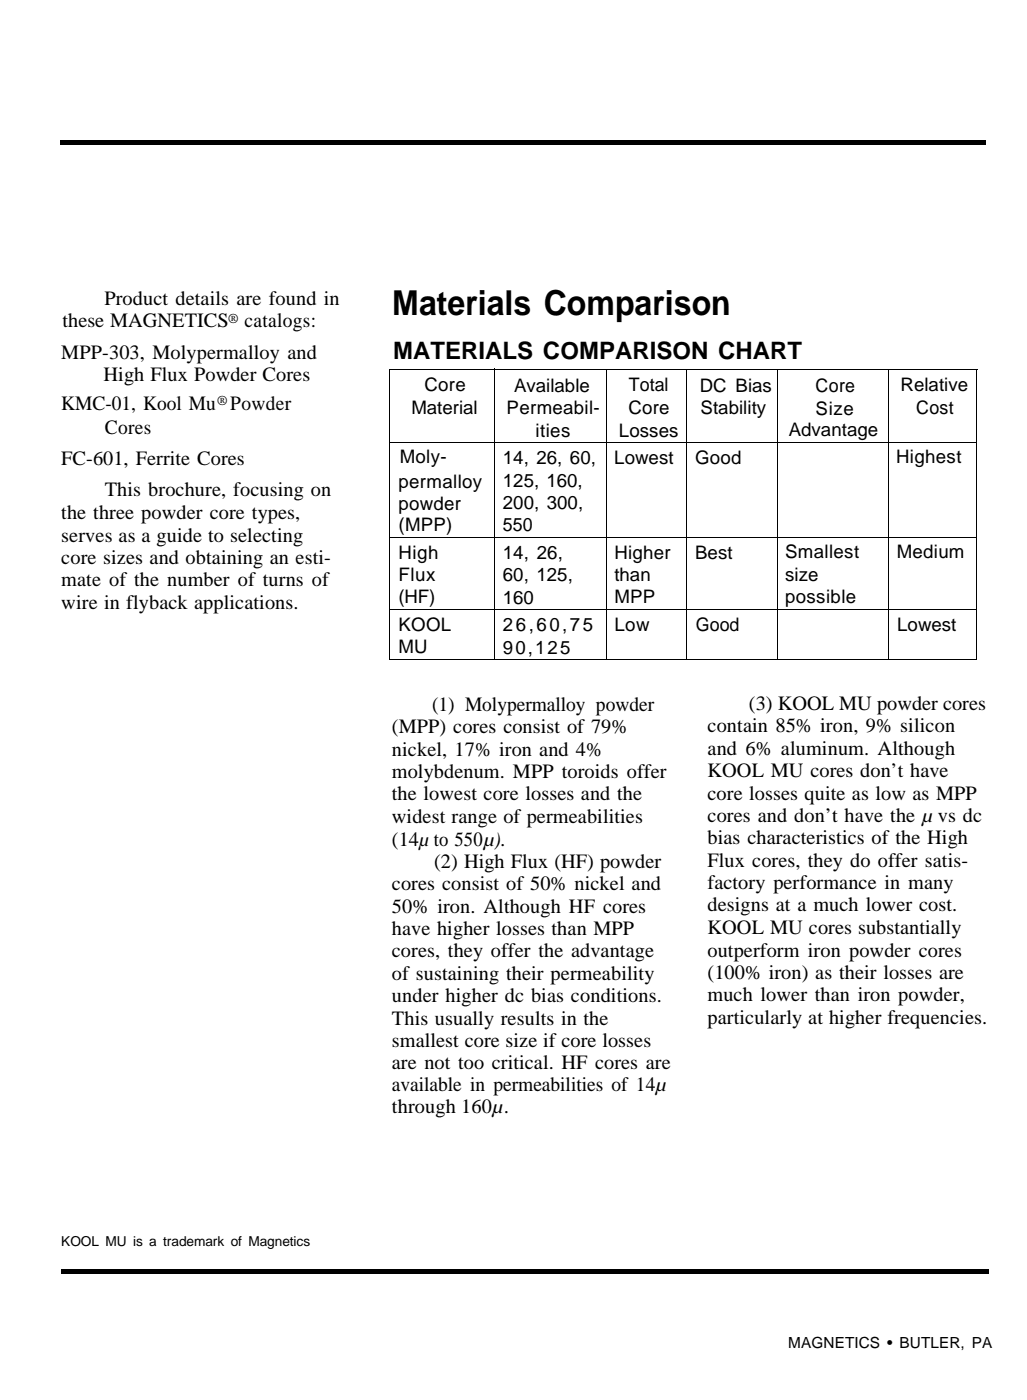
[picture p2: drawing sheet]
<svg xmlns="http://www.w3.org/2000/svg" width="210mm" height="286mm" viewBox="0 0 210 286" stroke-linecap="round" stroke-linejoin="round" font-family="sans-serif">
<defs><g id="words">
<text font-size="7" x="80" y="64.2">Materials Comparison</text>
<text font-size="4.9" x="80.2" y="73.3">MATERIALS COMPARISON CHART</text>
<g font-size="4.1">
<text x="21.3" y="62.2">Product details are found in</text>
<text x="12.8" y="66.8">these MAGNETICS</text>
<text x="49.9" y="66.8">catalogs:</text>
<text x="12.5" y="73.2">MPP-303, Molypermalloy and</text>
<text x="21.1" y="77.7">High Flux Powder Cores</text>
<text x="12.5" y="83.7">KMC-01, Kool Mu</text>
<text x="47" y="83.7">Powder</text>
<text x="21.4" y="88.7">Cores</text>
<text x="12.5" y="95">FC-601, Ferrite Cores</text>
<text x="21.4" y="101.3">This brochure, focusing on</text>
<text x="12.5" y="105.9">the three powder core types,</text>
<text x="12.5" y="110.5">serves as a guide to selecting</text>
<text x="12.5" y="115.1">core sizes and obtaining an esti-</text>
<text x="12.5" y="119.7">mate of the number of turns of</text>
<text x="12.5" y="124.3">wire in flyback applications.</text>
<text x="80" y="149.7">(MPP) cores consist of 79%</text>
<text x="88.2" y="145.1">(1) Molypermalloy powder</text>
<text x="144.4" y="149.4">contain 85% iron, 9% silicon</text>
<text x="152.8" y="144.9">(3) KOOL MU powder cores</text>
<text x="80" y="154.2">nickel, 17% iron and 4%</text>
<text x="144.4" y="154.1">and 6% aluminum. Although</text>
<text x="80" y="158.8">molybdenum. MPP toroids offer</text>
<text x="144.4" y="158.6">KOOL MU cores don’t have</text>
<text x="80" y="163.4">the lowest core losses and the</text>
<text x="80" y="167.9">widest range of permeabilities</text>
<text x="144.4" y="163.2">core losses quite as low as MPP</text>
<text x="144.4" y="167.8">cores and don’t have the µ vs dc</text>
<text x="80" y="172.6">(14µ to 550µ).</text>
<text x="144.4" y="172.2">bias characteristics of the High</text>
<text x="88.6" y="177.1">(2) High Flux (HF) powder</text>
<text x="144.4" y="176.9">Flux cores, they do offer satis-</text>
<text x="80" y="181.7">cores consist of 50% nickel and</text>
<text x="144.4" y="181.5">factory performance in many</text>
<text x="80" y="186.3">50% iron. Although HF cores</text>
<text x="80" y="190.9">have higher losses than MPP</text>
<text x="144.4" y="186">designs at a much lower cost.</text>
<text x="144.4" y="190.7">KOOL MU cores substantially</text>
<text x="80" y="195.4">cores, they offer the advantage</text>
<text x="144.4" y="195.2">outperform iron powder cores</text>
<text x="80" y="200">of sustaining their permeability</text>
<text x="144.4" y="199.8">(100% iron) as their losses are</text>
<text x="80" y="204.5">under higher dc bias conditions.</text>
<text x="80" y="209.2">This usually results in the</text>
<text x="144.4" y="204.4">much lower than iron powder,</text>
<text x="144.4" y="208.9">particularly at higher frequencies.</text>
<text x="80" y="213.7">smallest core size if core losses</text>
<text x="80" y="218.2">are not too critical. HF cores are</text>
<text x="80" y="222.6">available in permeabilities of 14µ</text>
<text x="80" y="227.2">through 160µ.</text>
</g>
<g font-size="3.8">
<text x="86.6" y="79.9">Core</text>
<text x="104.9" y="79.9">Available</text>
<text x="128.3" y="79.9">Total</text>
<text x="142.8" y="79.9">DC Bias</text>
<text x="166.4" y="80">Core</text>
<text x="183.8" y="79.9">Relative</text>
<text x="83.9" y="84.6">Material</text>
<text x="103.4" y="84.5">Permeabil-</text>
<text x="109.3" y="89.2">ities</text>
<text x="126.3" y="89.2">Losses</text>
<text x="128.2" y="84.5">Core</text>
<text x="142.9" y="84.5">Stability</text>
<text x="160.9" y="89.1">Advantage</text>
<text x="166.4" y="84.8">Size</text>
<text x="187" y="84.4">Cost</text>
<text x="81.6" y="94.6">Moly-</text>
<text x="102.6" y="94.7">14, 26, 60,</text>
<text x="125.3" y="94.7">Lowest</text>
<text x="141.8" y="94.7">Good</text>
<text x="182.8" y="94.6">Highest</text>
<text x="81.3" y="99.6">permalloy</text>
<text x="102.6" y="99.3">125, 160,</text>
<text x="81.3" y="104">powder</text>
<text x="102.6" y="103.9">200, 300,</text>
<text x="81.3" y="108.4">(MPP)</text>
<text x="102.6" y="108.4">550</text>
<text x="160.2" y="113.9">Smallest</text>
<text x="183" y="113.9">Medium</text>
<text x="81.3" y="114.1">High</text>
<text x="81.3" y="118.5">Flux</text>
<text x="102.6" y="114">14, 26,</text>
<text x="102.6" y="118.7">60, 125,</text>
<text x="125.3" y="114">Higher</text>
<text x="125.3" y="118.6">than</text>
<text x="141.8" y="114">Best</text>
<text x="160.2" y="118.5">size</text>
<text x="81.3" y="123.1">(HF)</text>
<text x="102.6" y="123.2">160</text>
<text x="125.3" y="123.1">MPP</text>
<text x="160.2" y="123.1">possible</text>
<text x="81.3" y="128.8">KOOL</text>
<text x="102.6" y="128.8">26,60,75</text>
<text x="125.4" y="128.8">Low</text>
<text x="142" y="128.9">Good</text>
<text x="183.1" y="128.7">Lowest</text>
<text x="81.3" y="133.4">MU</text>
<text x="102.6" y="133.5">90,125</text>
</g>
<text font-size="3.1" x="160.8" y="275.1">MAGNETICS • BUTLER, PA</text>
<g font-size="2.8">
<text x="46.6" y="65.8">®</text>
<text x="44.3" y="82.7">®</text>
<text x="12.5" y="254.4">KOOL MU is a trademark of Magnetics</text>
</g>
</g></defs>
<path d="M79.5 75.3v59.3M79.5 75.4h120.1M100.8 75.3v59.4M123.7 75.3v59.2M140.1 75.3v59.3M158.7 75.4v59.2M181.2 75.3v59.3M199.3 75.3v59.3M79.5 90.3h119.7M79.4 109.6h119.9M79.4 134.6h119.7M79.5 124.3h119.6" fill="none" stroke="#000" stroke-width=".2"/>
<path d="M12.4 28.6h188.8v1h-188.8zM12.4 259.1h189.3v1h-189.3z" fill="#000"/>
<use href="#words"/>
</svg>
